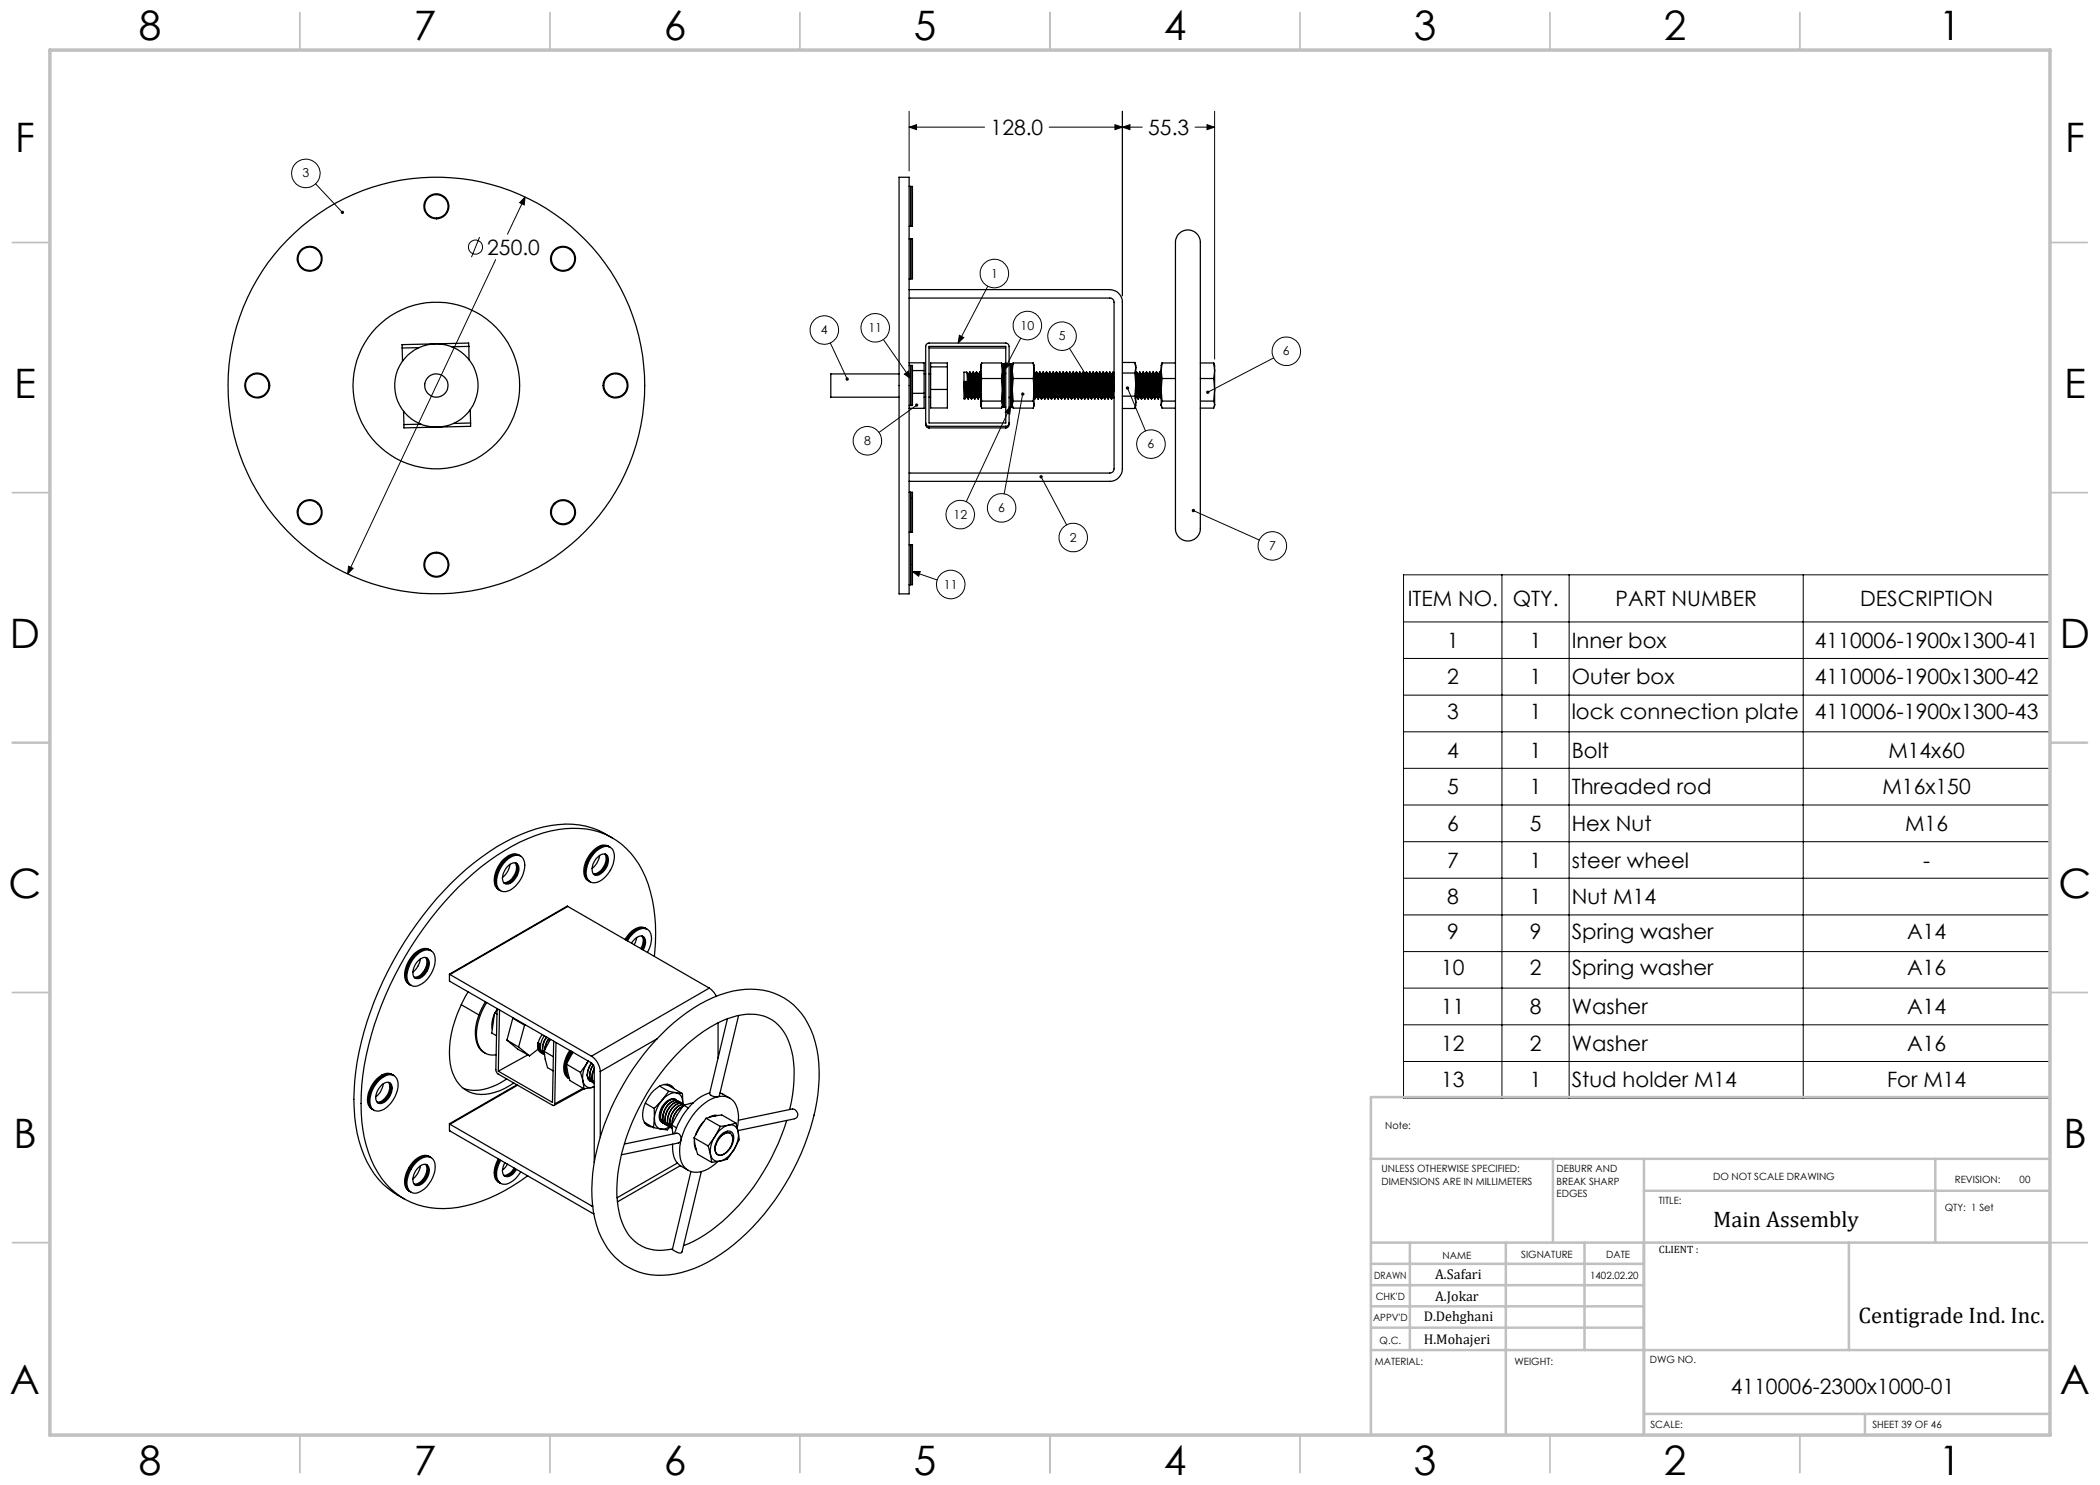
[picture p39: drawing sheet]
<svg xmlns="http://www.w3.org/2000/svg" width="420mm" height="297mm" viewBox="0 0 420 297" stroke-linecap="round" stroke-linejoin="round" font-family="sans-serif">
<defs><g id="words">
<g font-size="8.1">
<text x="27.8" y="8">8</text>
<text x="82.8" y="8">7</text>
<text x="132.8" y="8">6</text>
<text x="182.8" y="8">5</text>
<text x="232.8" y="8">4</text>
<text x="282.8" y="8">3</text>
<text x="332.8" y="8">2</text>
<text x="387.8" y="8">1</text>
<text x="3" y="30.4">F</text>
<text x="413" y="30.4">F</text>
<text x="2.8" y="79.6">E</text>
<text x="412.8" y="79.6">E</text>
<text x="2" y="129.6">D</text>
<text x="412" y="129.6">D</text>
<text x="1.7" y="179.6">C</text>
<text x="411.7" y="179.6">C</text>
<text x="2.7" y="229.6">B</text>
<text x="412.7" y="229.6">B</text>
<text x="2" y="278.9">A</text>
<text x="412" y="278.9">A</text>
<text x="27.8" y="295">8</text>
<text x="82.8" y="295">7</text>
<text x="132.8" y="295">6</text>
<text x="182.8" y="295">5</text>
<text x="232.8" y="295">4</text>
<text x="282.8" y="295">3</text>
<text x="332.8" y="295">2</text>
<text x="387.8" y="295">1</text>
</g>
<g font-size="4.5">
<text x="342.6" y="245.3">Main Assembly</text>
<text x="371.7" y="264.6">Centigrade Ind. Inc.</text>
</g>
<g font-size="4.2">
<text x="198.1" y="27">128.0</text>
<text x="229.6" y="27">55.3</text>
<text x="97.4" y="51">250.0</text>
<text x="281.5" y="121.2">ITEM NO.</text>
<text x="302.5" y="121.2">QTY.</text>
<text x="323.1" y="121.2">PART NUMBER</text>
<text x="372" y="121.2">DESCRIPTION</text>
<text x="289.4" y="129.6">1</text>
<text x="306" y="129.6">1</text>
<text x="314.3" y="129.6">Inner box</text>
<text x="363" y="129.6">4110006-1900x1300-41</text>
<text x="289.4" y="136.9">2</text>
<text x="306" y="136.9">1</text>
<text x="314.3" y="136.9">Outer box</text>
<text x="363" y="136.9">4110006-1900x1300-42</text>
<text x="289.4" y="143.8">3</text>
<text x="306" y="143.8">1</text>
<text x="314.3" y="143.8">lock connection plate</text>
<text x="363" y="143.8">4110006-1900x1300-43</text>
<text x="289.4" y="151.5">4</text>
<text x="306" y="151.5">1</text>
<text x="314.3" y="151.5">Bolt</text>
<text x="377.7" y="151.5">M14x60</text>
<text x="289.4" y="158.9">5</text>
<text x="306" y="158.9">1</text>
<text x="314.3" y="158.9">Threaded rod</text>
<text x="376.5" y="158.9">M16x150</text>
<text x="289.4" y="166.2">6</text>
<text x="306" y="166.2">5</text>
<text x="314.3" y="166.2">Hex Nut</text>
<text x="381" y="166.2">M16</text>
<text x="289.4" y="173.5">7</text>
<text x="306" y="173.5">1</text>
<text x="314.3" y="173.5">steer wheel</text>
<text x="384.6" y="173.5">-</text>
<text x="289.4" y="180.8">8</text>
<text x="306" y="180.8">1</text>
<text x="314.3" y="180.8">Nut M14</text>
<text x="289.4" y="187.8">9</text>
<text x="306" y="187.8">9</text>
<text x="314.3" y="187.8">Spring washer</text>
<text x="381.4" y="187.8">A14</text>
<text x="288.2" y="195.1">10</text>
<text x="306" y="195.1">2</text>
<text x="314.3" y="195.1">Spring washer</text>
<text x="381.4" y="195.1">A16</text>
<text x="288.2" y="202.8">11</text>
<text x="306" y="202.8">8</text>
<text x="314.3" y="202.8">Washer</text>
<text x="381.4" y="202.8">A14</text>
<text x="288.2" y="210.2">12</text>
<text x="306" y="210.2">2</text>
<text x="314.3" y="210.2">Washer</text>
<text x="381.4" y="210.2">A16</text>
<text x="288.2" y="217.5">13</text>
<text x="306" y="217.5">1</text>
<text x="314.3" y="217.5">Stud holder M14</text>
<text x="377.4" y="217.5">For M14</text>
<text x="346.2" y="278.8">4110006-2300x1000-01</text>
</g>
<g font-size="2.8">
<text x="287" y="255.9">A.Safari</text>
<text x="287" y="260.1">A.Jokar</text>
<text x="284.7" y="264.2">D.Dehghani</text>
<text x="284.7" y="268.7">H.Mohajeri</text>
</g>
<g font-size="2.5">
<text x="60.5" y="35.5">3</text>
<text x="198.2" y="55.5">1</text>
<text x="204.1" y="65.9">10</text>
<text x="164.2" y="66.8">4</text>
<text x="173.7" y="66.4">11</text>
<text x="211.7" y="68">5</text>
<text x="256.6" y="71.1">6</text>
<text x="172.8" y="89">8</text>
<text x="229.5" y="89.6">6</text>
<text x="190.7" y="103.7">12</text>
<text x="199.7" y="102.4">6</text>
<text x="214" y="108.3">2</text>
<text x="253.8" y="110">7</text>
<text x="188.8" y="117.7">11</text>
</g>
<text font-size="2.1" x="331.8" y="250.7">CLIENT :</text>
<g font-size="2">
<text x="277" y="225.8">Note:</text>
<text x="276.3" y="234.5">UNLESS OTHERWISE SPECIFIED:</text>
<text x="276.3" y="237">DIMENSIONS ARE IN MILLIMETERS</text>
<text x="311.3" y="234.5">DEBURR AND</text>
<text x="311.3" y="237">BREAK SHARP</text>
<text x="311.3" y="239.5">EDGES</text>
<text x="342.6" y="236">DO NOT SCALE DRAWING</text>
<text x="391" y="236.6">REVISION:</text>
<text x="403.9" y="236.6">00</text>
<text x="331.8" y="240.8">TITLE:</text>
<text x="389" y="242.2">QTY: 1 Set</text>
<text x="288.5" y="251.7">NAME</text>
<text x="304.2" y="251.7">SIGNATURE</text>
<text x="321.2" y="251.7">DATE</text>
<text x="274.8" y="255.9">DRAWN</text>
<text x="318" y="255.9">1402.02.20</text>
<text x="275.1" y="260.1">CHK'D</text>
<text x="274.6" y="264.2">APPV'D</text>
<text x="275.9" y="268.7">Q.C.</text>
<text x="275" y="273">MATERIAL:</text>
<text x="302.9" y="273">WEIGHT:</text>
<text x="330" y="272.5">DWG NO.</text>
<text x="330.1" y="285.6">SCALE:</text>
<text x="374.5" y="285.6">SHEET 39 OF 46</text>
</g>
</g></defs>
<g fill="none" stroke="#000" stroke-width=".2">
<path d="M63.1 36.8l5.4 5.7M105 39.4l-.2 1.6-.9-.5zM105 39.4l-3.5 7.4M181.8 25.4l1.5-.5v1zM181.8 22.3v11.9M181.8 25.4h15.1M209.8 25.4h18.7M223 24.9l1.5 .5-1.5 .5zM224.5 25.4l1.5-.5v1zM224.5 22.3v36.9M239 25.4h3.9M241.4 24.9l1.5 .5-1.5 .5z"/>
<path d="M242.9 22.3v49.5M95.9 47.4l-1.6 4M99.1 51.9l-29.6 62.9M197.6 57.3l-6 11.3M166.1 68.6l3.3 7.2M176.7 67.9l5.4 7.8M180.9 74.8l.8-.6 .4 1.5zM191.9 67.1l.9 .4-1.2 1.1zM201 72.5l.9 .5-1.1 1zM204.2 67.6l-3.4 6.4M204.5 78.8l-3.7 20M213.9 69.7l3.2 5.1"/>
<path d="M225.5 77.6l3.6 8.6M254.7 71.6l-13.2 6.9M183.3 81l-7.5 5.5M202.1 81.2l-.1 1.6-1-.4zM202.1 81.2l-8.8 19.1M208.2 95.4l5.1 9.6M69.7 113.2l.9 .5-1.1 1.1zM182.5 114.3h1.5l-.3 .9zM182.5 114.3l4.9 1.7M238.7 102.1l13.2 5.9M280.7 115h129.3v104.6h-129.3zM300.4 115v104.6"/>
<path d="M313.8 115v104.6M360.6 115v104.6M280.7 124.4h129.3M280.7 131.7h129.3M280.7 139h129.3M280.7 146.4h129.3M280.7 153.7h129.3M280.7 161h129.3M280.7 168.3h129.3M280.7 175.6h129.3M280.7 183h129.3M280.7 190.3h129.3"/>
<path d="M280.7 197.6h129.3M280.7 205h129.3M280.7 212.3h129.3"/>
<circle cx="61.2" cy="34.7" r="2.85"/>
<circle cx="95.1" cy="49.4" r="1.41"/>
<circle cx="198.9" cy="54.7" r="2.86"/>
<circle cx="164.9" cy="66" r="2.85"/>
<circle cx="175.1" cy="65.6" r="2.85"/>
<circle cx="205.5" cy="65.1" r="2.86"/>
<circle cx="212.4" cy="67.2" r="2.86"/>
<circle cx="257.3" cy="70.2" r="2.85"/>
<circle cx="173.5" cy="88.1" r="2.85"/>
<circle cx="230.2" cy="88.8" r="2.86"/>
<circle cx="190.2" cy="116.9" r="2.86"/>
<circle cx="192.1" cy="102.9" r="2.85"/>
<circle cx="200.3" cy="101.6" r="2.84"/>
<circle cx="214.6" cy="107.5" r="2.85"/>
<circle cx="254.5" cy="109.2" r="2.85"/>
</g>
<g fill="none" stroke="#c0c0c0" stroke-width=".35">
<path d="M60 2.5v7.5M110 2.5v7.5M160 2.5v7.5M210 2.5v7.5M260 2.5v7.5M310 2.5v7.5M360 2.5v7.5M2.5 48.5h7.5M410 48.5h7.5M2.5 98.5h7.5M410 98.5h7.5M2.5 148.5h7.5"/>
<path d="M410 148.5h7.5M2.5 198.5h7.5M410 198.5h7.5M2.5 248.5h7.5M410 248.5h7.5M60 287v7.5M110 287v7.5M160 287v7.5M210 287v7.5M260 287v7.5M310 287v7.5M360 287v7.5"/>
</g>
<g fill="none" stroke="#c0c0c0" stroke-width=".5">
<path d="M410 219.4h-135.8v67.4M274.2 231.8h135.8M310.6 231.8v16.7M328.8 231.8v55.2M328.8 238.2h81.2M387.1 231.8v16.7M274.2 248.5h135.8M274.2 257h54.6M274.2 252.8h54.6M282 248.5v21.5M301.2 248.5v38.3M316.9 248.5v21.5"/>
<path d="M369.8 248.5v21.5M274.2 265.5h54.6M274.2 261.3h54.6M274.2 270h135.8M328.8 282.8h81.2M373 282.8v4.2"/>
</g>
<path d="M10 10h400v277h-400z" fill="none" stroke="#c0c0c0" stroke-width=".7"/>
<g fill="#000">
<path d="M181.8 25.4l1.5-.5v1zM223 24.9l1.5 .5-1.5 .5zM224.5 25.4l1.5-.5v1zM241.4 24.9l1.5 .5-1.5 .5zM69.7 113.2l-.2 1.6 1.1-1.1zM105 39.4l-1.1 1.1 .9 .5z"/>
<path d="M169.3 75.5a.34 .34 0 0 0-.2 .5 .34 .34 0 0 0 .5 .1l-.2-.3 .2 .3 .1-.1a.34 .34 0 0 0 0-.4 .34 .34 0 0 0-.4-.1zM207.9 95.2a.34 .34 0 0 0 .2 .5 .34 .34 0 0 0 .4-.3 .34 .34 0 0 0-.4-.3l.1 .3-.1-.3zM238.5 101.8l-.1 .2 .3 .1-.3-.1a.33 .33 0 0 0 .3 .4 .33 .33 0 0 0 .3-.4 .33 .33 0 0 0-.5-.2zM241.3 78.2v.4l.2-.1-.2 .1a.34 .34 0 0 0 .4 .1 .34 .34 0 0 0 .1-.5 .34 .34 0 0 0-.5 0zM183.1 80.8a.33 .33 0 0 0 0 .4 .33 .33 0 0 0 .4 .1 .33 .33 0 0 0 .1-.5l-.3 .2 .3-.2-.3-.1zM191.9 67.1l.9 .4-1.2 1.1zM204.4 78.5a.33 .33 0 0 0-.1 .5 .33 .33 0 0 0 .5 0 .33 .33 0 0 0-.2-.5l-.1 .3 .1-.3zM202.1 81.2l-.1 1.6-1-.4zM216.9 74.5a.33 .33 0 0 0-.1 .5 .33 .33 0 0 0 .4 .1l-.1-.3 .2 .2a.33 .33 0 0 0 0-.4 .33 .33 0 0 0-.4-.1zM180.9 74.8l.8-.6 .4 1.5zM201 72.5l.9 .5-1.1 1zM225.3 77.3a.34 .34 0 0 0-.1 .6 .34 .34 0 0 0 .6-.2 .34 .34 0 0 0-.4-.4l.1 .3-.1-.3zM182.5 114.3h1.5l-.3 .9zM68.3 42.2a.34 .34 0 0 0-.1 .5 .34 .34 0 0 0 .5 0l-.2-.2 .3 .1a.34 .34 0 0 0-.1-.4 .34 .34 0 0 0-.4 0z"/>
</g>
<g fill="none" stroke="#000" stroke-width=".25">
<path d="M179.8 35.5h2v83.3h-2zM181.8 37.3h.7v8h-.7M182.1 37.3v8M181.8 47.8h.7v8h-.7M181.8 57.9h40.2a2.53 2.53 0 0 1 2.5 2.5v33.4a2.53 2.53 0 0 1-2.5 2.5h-40.2M181.8 59.6h40.2a.84 .84 0 0 1 .8 .8v33.4a.84 .84 0 0 1-.8 .8h-40.2M182.1 47.8v8zM235.9 46.6a2.57 2.57 0 0 1 3-.2 2.57 2.57 0 0 1 1.2 2.8v55.3a4 4 0 0 1-.8 3.1 2.57 2.57 0 0 1-3.1 .2 2.57 2.57 0 0 1-1.1-2.9v-55.2a4.1 4.1 0 0 1 .8-3.1zM80.4 69.6l.1 2.6M83.8 69.5l-3.4 .1M93.8 69.3l-.1-.7-13.3 .3v.7M93.8 69.3v2.7"/>
<path d="M93.8 69.3l-3.5 .1M179.8 74.8h-13.6v4.6h13.6M181.8 73.1h.7v8h-.7M181.8 72.6h3v9.1h-3M182.1 73.1v8zM182.5 74.1h2.3M182.5 78.7h2.3M184.8 74.8h.3M184.8 79.4h.3M185.8 74.8h.3M185.8 79.4h.3M185.8 69.3h15.4v15.3h-15.4z"/>
<path d="M185.8 69.6h15.4M186.1 72.6h3.4v9h-3.4zM186.1 73.4h3.4M186.1 77.9h3.4M192.8 76.3v3.5h.2M192.8 76.3l.2 3.5M192.8 76.3h.6M192.8 76.3l.2 .1M193 76.4l.2 3M193 76.4h.2M193.2 76.4l.2 3M193.2 79.4l-.2 .4"/>
<path d="M193.2 79.4h.2M193.4 74.4l.2 .4M193.4 74.4h-.6v1.9M193.4 74.5l.3 5.3M193.4 79.4l.2 .4M193.4 76.3l.1 2.6 .2 .9M193.4 76.3l-.2 .1M193.6 74.8h.1M193.6 74.8l.3 4.6M193.7 74.8l.3 4.6M193.9 79.4l-.2 .4M193.9 79.4h.2"/>
<path d="M193.9 74.4l-.2 .4M193.9 74.4l.4 5.4M193.9 74.4h.1M194 79.4l.2 .4M194.2 74.8h.2M194.3 79.8h.1M194.4 74.8l.3 4.6M194.6 79.4l-.3 .4M194.6 79.4l-.3-4.4-.3-.6 .3 5.4M194.6 79.4h.1M194.6 74.4l-.2 .4M194.6 74.4l.3 5.4"/>
<path d="M194.6 74.4h.1M194.7 79.4l.2 .4M194.9 74.8h.2M194.9 79.8h.1M195.1 74.8l.3 4.6M195.2 79.4l-.2 .4M195.2 79.4l-.3-4.4-.2-.6 .3 5.4M195.2 79.4h.2M195.3 74.4l-.2 .4M195.3 74.4l.3 5.4M195.3 74.4h.1M195.3 74.4l.2 .4"/>
<path d="M195.3 74.5l.4 5.3M195.4 79.4l.2 .4M195.5 74.8h.2M195.5 74.8l.4 4.6M195.6 79.8h.1M195.7 74.8l.3 4.6M195.9 79.4l-.2 .4M195.9 79.4h.1M195.9 74.4l-.2 .4M195.9 74.4l.2 3.9M195.9 74.4h.1M196 74.4l.1 .2"/>
<path d="M196 74.5l.1 1.8M196 79.4l.2 .3M196.1 74.2v3.8M196.1 78v2.9M196.1 78l.2 2.2M196.1 74.2l.2 1.5M196.2 72.9l-.1 1.3M196.3 75.7l-.2 2.3M196.3 75.7h4M196.3 72.6l-.2 1.6M196.3 72.6h4M196.3 72.6v.3"/>
<path d="M200.3 72.6l.2 .5M200.3 75.7l.2 2.3-.2 2.2M200.3 72.6l.2 1.6-.2 1.5M200.6 79.4l-.2 .3M200.8 72.8v8.6zM200.8 74.6l.1 .2M201.2 72.8h-.7v8.6M201.2 74.6l-.2 .2M201.8 72.8h.7v8.6h-.7M201.9 79.4l-.1 .1M202.1 72.8v8.6zM202.1 74.6l.1 .2"/>
<path d="M202.5 74.6l-.1 .2M202.6 72.6l-.1 .5M202.6 75.7h4.1M202.6 72.6h4.1M202.6 72.6l-.1 1.6 .1 1.5M202.6 75.7l-.1 2.3 .1 2.2M206.7 72.6l.1 1.6M206.7 75.7l.1 2.3M206.8 79.6l.1 .2M206.8 74.2v3.8M206.8 78v2.9M206.8 78.3l.1 1.5h.1"/>
<path d="M206.8 76.3l.2 3.5M206.8 74.6l.1 .2M206.8 74.2l-.1 1.5M206.8 78l-.1 2.2M206.9 74.8h.1M206.9 74.8l.3 4.6M207 74.8l.4 4.6M207.2 79.4l-.2 .4M207.2 79.4h.2M207.3 74.4l-.3 .4M207.3 74.4l.3 5.4M207.3 74.4h.1"/>
<path d="M207.4 79.4l.2 .4M207.4 74.4l.2 .4M207.4 74.5l.3 5.3M207.5 74.8h.2M207.6 74.8l.3 4.6M207.6 79.8h.1M207.7 74.8l.3 4.6M207.9 79.4l-.2 .4M207.9 79.4h.1M207.9 74.4l-.2 .4M207.9 74.4l.3 5.4M207.9 74.4h.1"/>
<path d="M208 79.4l.2 .4M208.2 74.8l-.2-.4 .4 5.4M208.2 74.8h.2M208.2 74.8l.4 4.6M208.2 79.8h.2M208.4 74.8l.3 4.6M208.6 79.4l-.2 .4M208.6 79.4h.1M208.6 74.4l-.2 .4M208.6 74.4l.3 5.4M208.6 74.4h.1M208.7 74.4l.2 .4"/>
<path d="M208.7 74.5l.3 5.3M208.7 79.4l.2 .4M208.9 74.8h.2M208.9 74.8l.3 4.6M208.9 79.8h.1M209.1 74.8l.3 4.6M209.2 79.4l-.2 .4M209.2 79.4h.2M209.3 74.4l-.2 .4M209.3 74.4l.3 5.4M209.3 74.4h.1M209.3 74.4l.2 .4"/>
<path d="M209.3 74.5l.4 5.3M209.4 79.4l.2 .4M209.5 74.8l.3 4.5 .2 .1M209.5 74.8h.2M209.6 79.8h.1M209.7 74.8l.3 4.6M209.9 74.4l-.2 .4M209.9 79.4l-.2 .4M210 74.4l.2 .4M210 74.4l.3 5.4M210 74.5l.3 5.3M210 79.4l.3 .4"/>
<path d="M210.2 74.8h.2v.2l.3 4.4M210.2 74.8l.3 4.6M210.3 79.8h.1M210.5 79.4h.2M210.6 74.4l-.2 .4M210.6 79.4l-.2 .4M210.7 74.4l.2 .4M210.7 74.4l.2 5.4M210.7 74.5l.2 5.3M210.7 79.4l.2 .4M210.9 74.8l.3 4.5 .2 .1M210.9 74.8h.2"/>
<path d="M211.1 74.8l.3 4.6M211.2 74.4l-.2 .4M211.2 79.4l-.2 .4M211.2 74.4l.4 5.4M211.2 74.4h.1M211.3 74.4l.3 .4M211.3 74.5l.4 5.3M211.4 79.4l.2 .4M211.6 74.8h.1M211.6 74.8l.3 4.6M211.6 79.8h.1M211.7 74.8l.4 4.6"/>
<path d="M211.9 79.4l-.2 .4M211.9 79.4h.2M211.9 74.4l-.2 .4M211.9 74.4l.4 5.4M211.9 74.4h.1M212 74.4l.2 .4M212 74.5l.3 5.3M212.1 79.4l.2 .4M212.2 74.8h.2M212.2 74.8l.3 4.6M212.3 79.8h.1M212.4 74.8l.3 4.6"/>
<path d="M212.5 79.4l-.2 .4M212.5 79.4h.2M212.6 74.4l-.2 .4M212.6 74.4l.3 5.4M212.6 74.4h.1M212.7 74.4l.2 .4M212.7 74.5l.3 5.3M212.7 79.4l.2 .4M212.9 74.8h.1M212.9 74.8l.3 4.6M212.9 79.8h.1M213 74.8l.3 4 .3 1"/>
<path d="M213.2 79.4l-.2 .4M213.2 79.4h.2M213.3 74.4l-.3 .4M213.3 74.4l.2 4.5 .1 .9h.1M213.3 74.4h.1M213.6 74.8l-.2-.4 .3 5.4M213.6 74.8h.1M213.6 74.8l.3 4.6M213.7 74.8l.3 4.6M213.9 79.4l-.2 .4M213.9 79.4h.1M213.9 74.4l-.2 .4"/>
<path d="M213.9 74.4l.3 5.4M213.9 74.4h.1M214 79.4l.2 .4M214.2 74.8h.2M214.2 79.8h.1M214.4 74.8l.3 4.6M214.6 79.4l-.3 .4M214.6 79.4l-.3-4.4-.3-.6 .3 5.4M214.6 79.4h.1M214.6 74.4l-.2 .4M214.6 74.4l.3 5.4M214.6 74.4h.1"/>
<path d="M214.7 79.4l.2 .4M214.9 74.8l-.2-.4 .3 5.4M214.9 74.8h.2M214.9 74.8l.3 4.6M214.9 79.8h.1M215.1 74.8l.3 4.6M215.2 79.4l-.2 .4M215.2 79.4h.2M215.3 74.4l-.2 .4M215.3 74.4l.3 5.4M215.3 74.4h.1M215.3 74.4l.2 .4"/>
<path d="M215.3 74.5l.4 5.3M215.4 79.4l.2 .4M215.5 74.8h.2M215.5 74.8l.4 4.6M215.6 79.8h.1M215.7 74.8l.3 4.6M215.9 79.4l-.2 .4M215.9 79.4h.1M215.9 74.4l-.2 .4M215.9 74.4l.4 5.4M215.9 74.4h.1M216 74.4l.2 .4"/>
<path d="M216 74.5l.4 5.3M216 79.4l.3 .4M216.2 74.8h.2M216.2 74.8l.3 4.6M216.3 79.8h.1M216.4 74.8l.3 4.6M216.5 79.4h.2M216.6 74.4l-.2 .4M216.6 79.4l-.2 .4M216.7 74.4l.2 .4M216.7 74.4l.2 5.4M216.7 74.5l.2 5.3"/>
<path d="M216.7 79.4l.2 .4M216.9 74.8l.3 4.5 .2 .1M216.9 74.8h.2M217.1 74.8l.3 4.6M217.2 74.4l-.2 .4M217.2 79.4l-.2 .4M217.3 74.4l.3 .4M217.3 74.4l.3 5.4M217.3 74.5l.3 5.3M217.4 79.4l.2 .4M217.6 74.8h.1M217.6 74.8l.3 4.6"/>
<path d="M217.9 79.4l-.2 .4M217.9 79.4h.2M217.9 74.4l-.2 .4 .4 4.6M217.9 74.4l.4 5.4M217.9 74.4h.1M218 74.4l.2 .4M218 74.5l.3 5.3M218.1 79.4l.2 .4M218.2 74.8h.2M218.2 74.8l.3 4.6M218.3 79.8h.1M218.4 74.8l.3 4.6"/>
<path d="M218.5 79.4l-.2 .4M218.5 79.4h.2M218.6 74.4l-.2 .4M218.6 74.4l.3 5.4M218.6 74.4h.1M218.7 74.4l.2 .4M218.7 74.5l.3 5.3M218.7 79.4l.2 .4M218.9 74.8h.1M218.9 74.8l.3 4.6M218.9 79.8h.1M219 74.8l.4 4.6"/>
<path d="M219.2 79.4l-.2 .4M219.2 79.4h.2M219.3 74.4l-.3 .4M219.3 74.4l.2 4.5 .2 .9M219.3 74.4h.1M219.4 74.4l.2 .4M219.4 74.5l.3 5.3M219.4 79.4l.2 .4M219.6 74.8h.1M219.6 74.8l.3 4.6M219.7 74.8l.3 4.6M219.9 79.4l-.2 .4"/>
<path d="M219.9 79.4h.2M219.9 74.4l-.2 .4M219.9 74.4l.4 5.4M219.9 74.4h.1M220 79.4l.2 .4M220.2 74.8h.2M220.3 79.8h.1M220.4 74.8l.3 4.6M220.6 79.4l-.3 .4M220.6 79.4l-.3-4.4-.3-.6 .3 5.4M220.6 79.4h.1M220.6 74.4l-.2 .4"/>
<path d="M220.6 74.4l.3 5.4M220.6 74.4h.1M220.7 79.4l.2 .4M220.9 74.8h.2M220.9 79.8h.1M221.1 74.8l.3 4.6M221.2 79.4l-.2 .4M221.2 79.4l-.3-4.4-.2-.6 .3 5.4M221.2 79.4h.2M221.3 74.4l-.2 .4M221.3 74.4l.3 5.4M221.3 74.4h.1"/>
<path d="M221.3 74.4l.2 .4M221.3 74.5l.4 5.3M221.4 79.4l.2 .4M221.5 74.8h.2M221.5 74.8l.4 4.6M221.6 79.8h.1M221.7 74.8l.3 4.6M221.9 79.4l-.2 .4M221.9 79.4h.1M221.9 74.4l-.2 .4M221.9 74.4l.3 5.4M221.9 74.4h.1"/>
<path d="M222 74.4l.2 .4M222 74.5l.4 5.3M222 79.4l.2 .4M222.2 74.8h.2M222.2 74.8l.4 4.6M222.2 79.8h.2M222.4 74.8l.3 4.6M222.6 79.4l-.2 .4M222.6 79.4h.1M222.6 74.4l-.2 .4M222.6 74.4l.2 3.9M222.6 74.4h.1"/>
<path d="M222.7 74.4l.1 .2M222.7 74.5l.1 1.8M222.7 79.4l.1 .2M224.5 74.6h2.5M224.5 79.2h2.5M224.5 72.5h2.5l.2 1.1M227 79.2l.2 1.3M227 74.6l.2 2.3M227 72.6l.2 1M227.2 76.9v3.6M227.2 73.6v3.3M227.2 75.6l.2 3.8"/>
<path d="M227.2 78.9v.5M227.2 76.9l-.2 2.3M227.2 73.6l-.2 1M227.2 79.4l-.2 .3M227.2 79.4h.2M227.3 74.4l-.3 .4M227.3 74.4l.3 5.4M227.3 74.4h.1M227.4 79.4l.2 .4M227.4 74.4l.2 .4M227.4 74.5l.3 5.3M227.6 79.8h.1"/>
<path d="M227.7 74.8h-.2l.4 4.6M227.7 74.8l.3 4.6M227.9 79.4l-.2 .4M227.9 79.4h.1M227.9 74.4l-.2 .4M227.9 74.4l.3 5.4M227.9 74.4h.1M228 74.4l.2 .4M228 74.5l.4 5.3M228 79.4l.2 .4M228.2 74.8h.2M228.2 74.8l.4 4.6"/>
<path d="M228.2 79.8h.2M228.4 74.8l.3 4.6M228.6 79.4l-.2 .4M228.6 79.4h.1M228.6 74.4l-.2 .4M228.6 74.4l.3 5.4M228.6 74.4h.1M228.7 74.4l.2 .4M228.7 74.5l.3 5.3M228.7 79.4l.2 .4M228.9 74.8l.2 4 .1 .6h.2M228.9 74.8h.2"/>
<path d="M228.9 79.8h.1M229.1 74.8l.3 4.6M229.2 79.4l-.2 .4M229.3 74.4l-.2 .4M229.3 74.4l.3 5.4M229.3 74.4h.1M229.3 74.4l.3 .4M229.3 74.5l.3 5.3M229.4 79.4l.2 .4M229.6 74.8l.2 4.5 .2 .1M229.6 74.8h.1l.1 .2 .2 4.4M229.9 74.4l-.2 .4"/>
<path d="M229.9 79.4l-.2 .4M230 74.4l.2 .4M230 74.4l.3 5.4M230 74.5l.3 5.3M230 79.4l.3 .4M230.2 74.8l.3 4.5 .2 .1M230.2 74.8h.2v.2l.3 4.4M230.3 79.8h.1M230.6 74.4l-.2 .4M230.6 79.4l-.2 .4M230.6 74.4l.3 5.4M230.6 74.4h.1"/>
<path d="M230.7 74.4l.2 .4M230.7 74.5l.2 5.3M230.7 79.4l.2 .4M230.9 74.8h.1M230.9 74.8l.3 4.6M231 74.8l.4 4.6M231.2 79.4l-.2 .4M231.2 79.4h.2M231.2 74.4l-.2 .4M231.2 74.4l.4 5.4M231.2 74.4h.2M231.4 74.4l.2 .4"/>
<path d="M231.4 74.5l.3 5.3M231.4 79.4l.2 .4M231.6 74.8h.1M231.6 74.8l.3 4.6M231.6 79.8h.1M231.7 74.8l.4 4.6M231.9 79.4l-.2 .4M231.9 79.4h.2M231.9 74.4l-.2 .4M231.9 74.4l.3 5.3M231.9 74.4h.1M232 74.4l.2 .5"/>
<path d="M232 74.5l.2 4.3M232.1 79.4l.2 .4M232.2 78v2.9M232.2 74.2v3.8M232.2 78l.2 2.2M232.2 74.2l.2 1.5M232.3 72.9l-.1 1.3M232.4 75.7h2.7M232.4 72.6h2.7M232.4 75.7l-.2 2.3M232.4 72.6l-.2 1.6M232.4 72.6l-.1 .3"/>
<path d="M240.1 75.7h2.6M240.1 72.6h2.6M242.7 75.7l.2 2.3M242.7 72.6l.2 1.6M242.7 72.6l.1 .3M242.9 72.9v1.3M242.9 78v2.9M242.9 74.2v3.8M242.9 78l-.2 2.2M242.9 74.2l-.2 1.5M80.7 82.3l.1 2.6M84.2 84.8l-3.4 .1"/>
<path d="M94.1 81.9v2.7M94.1 84.6v.7l-13.3 .3v-.7M94.1 84.6l-3.4 .1M181.8 98.5h.7v7.9h-.7M182.1 99.6v6.8zM182.1 98.5v1.1zM185.1 84.6a.66 .66 0 0 0 .7 .7M185.8 85.6a.66 .66 0 0 1-.7-.7v-15.6a.73 .73 0 0 1 .7-.7h15.4a.73 .73 0 0 1 .6 .7v15.6a.66 .66 0 0 1-.6 .7M185.8 85.3v.3M185.8 85.3h15.4M185.8 85.6h15.4M196.1 80.9l.1 .4"/>
<path d="M196.1 80.9l.2 .7h4l.2-.5M196.3 80.2h4M196.3 80.2l-.2 .7M200.3 80.2l.2 .7M200.5 81.4h.1M200.5 81.4h.7M200.8 81.4h.1M201.2 85.3v.3M201.8 84.6a.66 .66 0 0 1-.6 .7M202.1 81.4h.1M202.6 80.2h4.1M202.6 80.2l-.1 .7"/>
<path d="M206.7 80.2l.1 .7M206.8 80.9v.4M206.8 80.9l-.1 .7h-4.1l-.1-.5M224.5 81.7h2.5M227.2 80.5l-.2 1.2M232.2 80.9l.1 .4M232.2 80.9l.2 .7h2.7M232.4 80.2h2.7M232.4 80.2l-.2 .7M240.1 80.2h2.6M242.7 80.2l.2 .7M242.9 80.9v.4"/>
<path d="M242.9 80.9l-.2 .7h-2.6M181.8 108.9h.7v8h-.7M182.1 112.9v4zM182.1 108.9v4zM99.9 178l.2 .1M100.9 172a2.67 2.67 0 0 1 3-.9 2.94 2.94 0 0 0-3.4 1.4 5.3 5.3 0 0 0-1.3 4.7l.7 .8a2.44 2.44 0 0 1-.7-3l.5-1.3zM101.2 172.2a2.58 2.58 0 0 1 3.1-.9 3.7 3.7 0 0 1 0 4.2 4.5 4.5 0 0 1-3.6 2.8 1.92 1.92 0 0 1-1.4-2.5l.7-2zM101.4 173.4a1.36 1.36 0 0 1 2.2-.4 3.1 3.1 0 0 1-2.2 3.8 1.11 1.11 0 0 1-.9-1.6l.4-.9zM102 172.9l-.4 1.3-1.1 1.3M103 172.6a3 3 0 0 1-1.7 3.9h-.5M103.2 172.6a2.76 2.76 0 0 1-.9 3.6 1.48 1.48 0 0 1-1.4 .4 2.61 2.61 0 0 0 2.5-2 1.75 1.75 0 0 0-.2-2zM104.1 171.2a2.1 2.1 0 0 0-2.9 .3 5.7 5.7 0 0 0-2.2 5.6l.5 .7 .4 .2"/>
<path d="M117.8 176.2l.2 .2M118.6 170.5a5.8 5.8 0 0 0-1.5 4.7l.7 1a2.56 2.56 0 0 1-.7-2.7 5.4 5.4 0 0 1 3.9-4.4l.8 .2a2.45 2.45 0 0 0-2.7 .8zM119.2 171.8l.3-.4a1.19 1.19 0 0 1 2.1 0 3.3 3.3 0 0 1-2.1 3.6 1.03 1.03 0 0 1-1.1-1.3 3.4 3.4 0 0 1 .8-1.9zM119.3 170.2a2.25 2.25 0 0 1 3.1-.5 4.1 4.1 0 0 1-.3 4.4 4 4 0 0 1-3.7 2.4 1.88 1.88 0 0 1-1.2-2.2l.1-.6a6.4 6.4 0 0 1 2-3.5zM119.9 171.1l-.1 .6-.5 1-.9 1M121 170.8a2.95 2.95 0 0 1-2.3 4M121.1 170.8a2.47 2.47 0 0 1-.4 3.1 1.85 1.85 0 0 1-1.9 1 2.01 2.01 0 0 0 2.2-1.4l.2-.5a1.9 1.9 0 0 0-.1-2.2zM122.1 169.5a2.28 2.28 0 0 0-3.2 .4 5.3 5.3 0 0 0-1.9 5.6l.2 .4 .6 .3M122.5 167.6a16.4 16.4 0 0 0-13.7-2.2 39.9 39.9 0 0 0-18.6 11.2 68.5 68.5 0 0 0-19 37.6 31.9 31.9 0 0 0 2.2 18.2 15.8 15.8 0 0 0 7.4 7.4M82 197l.2 .1M83 191.3a2.94 2.94 0 0 1 3.2-1.2 2.45 2.45 0 0 1 .8 2.8 5.4 5.4 0 0 1-4 4.4 2.04 2.04 0 0 1-1.5-3l.7-1.9zM83.7 192.1a1.19 1.19 0 0 1 2.1 0 3.3 3.3 0 0 1-2.1 3.6 1.03 1.03 0 0 1-1.1-1.4l.4-1.4z"/>
<path d="M84.1 191.8l-.5 1.4-1 1.2M85.1 191.5a3 3 0 0 1-2.2 4l-.1-.1M85.2 194.1l-.4 .5a1.85 1.85 0 0 1-1.9 .9M85.3 191.5a2.13 2.13 0 0 1-.1 2.6 2.31 2.31 0 0 0 .1-2.6zM85.8 189.9a2.43 2.43 0 0 0-2.8 .7 5.5 5.5 0 0 0-1.8 5.6l.8 .8M85.8 189.9l.2 .1M86 190a2.69 2.69 0 0 0-3.2 1.2 5.3 5.3 0 0 0-1.4 5.1l.6 .7M86 190l.2 .1M86 190a2.62 2.62 0 0 0-3.2 1.2 5.2 5.2 0 0 0-1.4 5.1l.6 .7M89.9 194.8v1.4l28.4 16.4M89.9 194.8l.1 .1M90 194.9l28.3 16.3"/>
<path d="M93.6 198.4a22.5 22.5 0 0 0-3.6 14.3 6.6 6.6 0 0 0 6.2 6.2 11.6 11.6 0 0 0 6.6-2.3M113.6 181.3l-.1-.1-23.6 13.6M113.6 181.3l-23.6 13.6M113.6 181.3l28.3 16.3M125.5 188.2a4.2 4.2 0 0 1 3.4-2.5 1.7 1.7 0 0 1 1.4 2l-.2 1.2-.6 1.6M126.3 186.7a2.58 2.58 0 0 1 2.9-1 2.91 2.91 0 0 0-3.4 1.5l-.6 .8zM126.3 188.7l.5-.7a1.36 1.36 0 0 1 2.1-.4 2.52 2.52 0 0 1-.3 2.4M127.4 187.5l-.6 1.4M128.4 187.2a2.23 2.23 0 0 1-.2 2.5M128.5 187.3a2.27 2.27 0 0 1-.1 2.6l.4-1.2a1.58 1.58 0 0 0-.3-1.4zM129.2 185.7l-.2-.1a2.94 2.94 0 0 0-3.4 1.4l-.6 .9M129.2 185.7l.3 .2"/>
<path d="M130.9 191.3a33.1 33.1 0 0 0-1.8-15.8 15 15 0 0 0-16-9.8 31.7 31.7 0 0 0-15.3 6.5 66.9 66.9 0 0 0-21.5 28.9 49.7 49.7 0 0 0-3.7 24.8 19.5 19.5 0 0 0 6.4 12.6 16.6 16.6 0 0 0 15.7 2.3 34.8 34.8 0 0 0 10.9-5.6M141.9 197.6l.9 .9 .5 .8M141.9 197.6l-23.6 13.6M75.6 215.9a2.69 2.69 0 0 1 3-.9 2.94 2.94 0 0 0-3.5 1.4 5.3 5.3 0 0 0-1.2 4.7l.2 .4 .5 .4a2.47 2.47 0 0 1-.7-3.1l.2-.6a6.3 6.3 0 0 1 1.5-2.3zM75.8 216.1l.5-.5a1.97 1.97 0 0 1 2.9-.1 4.3 4.3 0 0 1-.6 4.5l-.4 .6a3.3 3.3 0 0 1-3.2 1.5 2.45 2.45 0 0 1-.8-3.1 6.1 6.1 0 0 1 1.6-2.9zM76.4 216.9a1.11 1.11 0 0 1 1.1-.4 1.11 1.11 0 0 1 .9 .7 3.2 3.2 0 0 1-2.3 3.5 1.19 1.19 0 0 1-.9-1.6l.3-.9zM76.7 216.7l-.6 1.7-1 1M77.7 216.5a3 3 0 0 1-2.1 3.9h-.2M77.8 216.5l.4 .6v.4M78.2 217.5a3.3 3.3 0 0 1-2.4 3.1l-.3-.1a2.53 2.53 0 0 0 2.5-2.1zM78.8 215.1a2.15 2.15 0 0 0-3 .3 5.8 5.8 0 0 0-2.1 5.5l.5 .7 .4 .3M92.3 200.9l3.5 2.1"/>
<path d="M97.1 200.4a10.2 10.2 0 0 0-1.6 8.6 3.3 3.3 0 0 0 1.5 1.6M97.3 200.5a10.9 10.9 0 0 0-1.8 8 3.1 3.1 0 0 0 3.7 2.5M98.9 202.8l-.5 1.6 .1 1.4M98.9 202.6l.5 .2M98.9 202.6l-.5 4 .9 .5M99.4 201.9l-.3 .4M99.4 201.7l-.2 12.3 .1 .5 .3 .3 10.9 6.2a.28 .28 0 0 0 .3 .1 .28 .28 0 0 0 .1-.3M99.4 202.1l-.5 .5M99.9 202l-.2 12.2M101.4 215.8a10.5 10.5 0 0 1-8.3 2l-.5-.1M101.4 208l2.3 1.4M101.4 208l2.1 1.8 2.4 1.4"/>
<path d="M102.6 203.7l2.3 1.3M102.6 203.7l-1.2 4.3M102.7 203.6l-.1 .1M103.4 217l-13.5 7.8M103.5 217l-13.5 7.9M103.7 209.4l2.2 1.8M104.9 205l-1.2 4.4M105 205h-.1M105.6 211l-5.9 3.2M107.6 209.9l-1.7 1.3M107.6 208.6v.8l.2 .8 .6 .4M107.6 208.6a1.6 1.6 0 0 0 .6 1.9"/>
<path d="M107.6 208.6l.5 .2-.1 .9 .2 .7 .4 .3M108 208.8v.6M108.4 206.9l-.8 1.7M108.6 210.8h.1M108.8 210.3l1.9 1M108.8 210.3l.7 3.2 1.1 .7M108.9 207.1a3.3 3.3 0 0 0-.6 3.4l.6 .4M109.3 207.4a2.87 2.87 0 0 0-.4 3.5M109.4 207.4a2.94 2.94 0 0 0-.5 3.4M109.7 207.7l-.4 .7-.3 .9v.7M109.8 207.7l-.8 1.7v.4M110.1 207.9l-1.3 2.4"/>
<path d="M110.7 208.2l-.2 12.3-10.8-6.3M111.2 208.5l-.3 12.3M113.3 213.1a2.98 2.98 0 0 0 .5 2.5M113.3 212.8l2.8 1.7M113.3 212.8l.7 3.3 2.8 1.7M113.9 210.1a5.4 5.4 0 0 0-.9 4.7l.5 .7 .4 .2M114.2 210.2a5.5 5.5 0 0 0-1 4.8l.7 .7a2.47 2.47 0 0 1-.8-2.9l.4-1.3zM114.4 210.4l-.7 1.3-.3 .9M114.6 210.5l-1.3 2.3M116.1 214.5l.5 1.7M116.6 216.2a1.47 1.47 0 0 0 1.9 1.3M116.6 216.2l.2 1.6"/>
<path d="M116.6 217.7l-5.7 3.1M116.9 217.7l-6.1 3.4M117.4 212.6a4.9 4.9 0 0 0-.8 3.6M117.4 214.8l.3 1M117.4 212.6l-1.3 1.9M117.6 212.2l-.2 .4M117.7 212.2l-.3 .4M118 216.1l.1 .1M118.3 212.6a3.3 3.3 0 0 0-.6 3.3l.7 .4M118.3 211.2a3.9 3.9 0 0 1 1.8 3.1M118.3 212.6l.4 .4 .2 .5v19M118.3 212.6a3.2 3.2 0 0 0-.6 3.3l.6 .4"/>
<path d="M118.5 217.5l-1.7 .3M118.5 216.5h.1M118.6 213a3.2 3.2 0 0 0-.5 3.1l.4 .4M118.7 213a3.1 3.1 0 0 0-.5 3.2l.6 .4M118.9 213.7a2.9 2.9 0 0 0 0 2.9M118.9 217.4l-.4 .1M118.9 213.6a2.69 2.69 0 0 0 0 3M120.1 214.3v13.2M131.5 207.7l-11.4 6.6M131.9 217.2l1.8 1.1M132.3 206.9a30.5 30.5 0 0 1 14.2-8.7 13.1 13.1 0 0 1 16.2 8.9 30.5 30.5 0 0 1-.6 18.5 48.3 48.3 0 0 1-17.9 25.2 19.9 19.9 0 0 1-15.3 3.9 13.3 13.3 0 0 1-9.6-9.7 32.1 32.1 0 0 1 1-18.5 51.4 51.4 0 0 1 12-19.6zM132.8 216.9l.9 .2 2.8 1.6"/>
<path d="M133.5 216.8l.1 .2M133.7 218.3l-1.3 1.7M133.7 218.3l1.6 .2M134.8 217.7a2.19 2.19 0 0 0-3.5 0 7.1 7.1 0 0 0-2.7 6 1.78 1.78 0 0 0 1.8 1.7M135 219.9v-.1a2.51 2.51 0 0 0-2.6 1.9 2.19 2.19 0 0 0 .2 2.9M135.1 219.9h.1M135.3 218.5a3.5 3.5 0 0 0-2.9 1.5M135.3 218.5a1.88 1.88 0 0 1 1.3 2.2M135.3 218.5l1.2 .2M136.5 218.7l.1 2M142 218.6a11.7 11.7 0 0 0-7.1 8.1M143.6 204.6v7"/>
<path d="M144 218.6l2 1M147.7 203.1l-3.8 16.1a1.48 1.48 0 0 1-2-.5l3.6-14.9M74.6 221.9l.2 .1M82 238.3l.2 .1M83 232.7a2.94 2.94 0 0 1 3.2-1.2 2.4 2.4 0 0 1 .8 2.7 5.4 5.4 0 0 1-4 4.5 2.04 2.04 0 0 1-1.5-3l.7-1.9zM83.7 233.5a1.19 1.19 0 0 1 2.1 0 3.3 3.3 0 0 1-2.1 3.6 1.03 1.03 0 0 1-1.1-1.4l.4-1.4zM84.1 233.2l-.5 1.3-1 1.3M85.1 232.9a2.93 2.93 0 0 1-2.3 3.9M85.3 232.9a2.47 2.47 0 0 1-.5 3.1l-.3 .4a1.74 1.74 0 0 1-1.6 .5 2.38 2.38 0 0 0 2.5-1.8 1.9 1.9 0 0 0-.1-2.2zM86 231.4a2.69 2.69 0 0 0-3.2 1.2 5.3 5.3 0 0 0-1.4 5.1l.6 .6M86 231.4a1.99 1.99 0 0 0-2.5 .2 6 6 0 0 0-2.5 5.5l.4 .8 .6 .4M86 231.4a2.68 2.68 0 0 0-3.2 1.1 5.2 5.2 0 0 0-1.4 5.2l.6 .6"/>
<path d="M86 231.4l.2 .1M89.9 224.8l.1 1.4 28.8 16.5M89.9 224.8l.1 .1M90 224.9l28.3 16.3M99.7 231.8a4.4 4.4 0 0 0-.5 4.2l.7 .5M99.9 231.9a4.4 4.4 0 0 0-.5 4.2l.5 .4a2.44 2.44 0 0 1-.7-3zM99.9 236.5l.2 .2M100.1 232.1a4.3 4.3 0 0 0-.4 4.2 1.71 1.71 0 0 0 2.4 .2 5.3 5.3 0 0 0 2-2.1M100.9 235.2a2.24 2.24 0 0 0 2.2-1.5l-.2 .3a2.13 2.13 0 0 1-2 1.2zM101 232.5a1.91 1.91 0 0 0 .1 2.8 2.17 2.17 0 0 0 2.2-1.4M101.5 232.8l-1 1.2M102.8 233.6l-.1 .3a2.22 2.22 0 0 1-1.9 1.2"/>
<path d="M124.9 228.8l10.4-2.1a1.04 1.04 0 0 1 .9 .8 1.04 1.04 0 0 1-.5 1.1l-11.4 2.4M128.9 224.5l1.8 1M129 224.7h.2M129 220.6l1.8 1.1M130.7 225.5l1.5 .3M130.8 221.7l.1 2M130.9 223.7a1.82 1.82 0 0 0 1.3 2.1M130.9 223.7l-.2 1.8M132.4 220a6.4 6.4 0 0 0-1.5 3.7M132.4 220l-1.6 1.7M132.6 224.6l.1 .1M133.1 224.9l.1 .1"/>
<path d="M134 225.4l-.5 .6-1.3-.2M134.1 225.5h.1M134.3 225l1 .6M134.3 225l.3 1.8M134.5 228.8a4.6 4.6 0 0 0 3.2 5.3M134.9 221.9l.6-.6 .7-.4 .7 .1a2.53 2.53 0 0 0-2.5 1.8 2.34 2.34 0 0 0 0 2.8 2.2 2.2 0 0 1-.1-2.8zM135.3 220.1a1.5 1.5 0 0 0-2.2 .4 3.6 3.6 0 0 0-1.1 3.7l.5 .4M135.3 220.1l-.3-.2a2.57 2.57 0 0 0-2.5 1.9 2.25 2.25 0 0 0 .3 3h.2M135.5 232.6l-12.1 7M135.5 220.2l-.1-.1a2.59 2.59 0 0 0-2.5 1.9l-.3 1-.1 .8 .3 .8 .3 .3M135.5 220.2h.1M135.7 220.4l-.2-.3a2.63 2.63 0 0 0-2.5 1.9l-.4 1v.9l.2 .7 .6 .4"/>
<path d="M136 220.4a1.72 1.72 0 0 0-2.1 1 3.4 3.4 0 0 0-.7 3.5l.4 .3M136 220.4l.1 .1M136 233.1l-12.5 7.3M136.2 220.7l-.2-.3a2.57 2.57 0 0 0-2.6 1.9l-.3 .9-.1 1 .3 .7 .6 .4-1 .5h-.7M136.5 220.7h-.1a2.51 2.51 0 0 0-2.6 1.8l-.3 1v.9l.2 .7 .4 .3M136.5 220.7h.1M136.6 221.3a3.8 3.8 0 0 0-2.1 3.4M136.6 221.2a3.7 3.7 0 0 0-2.2 3.7M136.7 220.9l-.2-.2a2.57 2.57 0 0 0-2.6 1.9 2.23 2.23 0 0 0 .3 3h.2M136.7 221l-1.3 2-1.1 2M136.7 221l1 .6M138.2 234.3l-3.7 15.6a2.69 2.69 0 0 0 1.8 .6l4-16.2"/>
<path d="M138.6 220.6l-1.9 .4M138.8 227.6l2.8 1.6M138.8 227.6l.2 1.6 .5 1.7 2.8 1.6M138.9 228.1v.8l.4 1.1M139.1 229.7h.1M139.1 229.8h.1M139.2 229.7h-.1M140.8 224.3l-.8 .9-.9 1.8M141.2 223.7l-1.3 1.8-1.1 2.1M141.2 223.7l2.9 1.6M141.2 223.7l1.5-.5 1.7-.2 2.8 1.6M141.6 229.2l.5 1.7"/>
<path d="M142.1 230.9a1.54 1.54 0 0 0 1.9 1.3M142.1 230.9l.2 1.6M142.9 223.1v.1M143 227.3a5.1 5.1 0 0 0-.9 3.6M143 227.3l-1.4 1.9M143 223.1v.1M143.1 223.1v.1M143.1 228.9l.1 .1M143.5 223.1h-.7l-.9 .3M144 232.2l-1.7 .3M144.1 225.3l-1.1 2M144.3 226.9a1.42 1.42 0 0 1 2.3-.1 3.7 3.7 0 0 1-2.5 4.3 1.23 1.23 0 0 1-1.1-1.7l.1-.5a3.9 3.9 0 0 1 1.2-2z"/>
<path d="M144.4 227.1l-1 1.2-.2 .7M144.4 227.1a1.58 1.58 0 0 1 1.7-.4 1.92 1.92 0 0 1 .2 2.3 3.1 3.1 0 0 1-2.4 2.1 1.39 1.39 0 0 1-.7-2.1M145.7 225a4.6 4.6 0 0 0-2.7 2.3M145.7 225a1.48 1.48 0 0 1 1.9 1.3M145.7 225l-1.6 .3M145.9 226.6a1.21 1.21 0 0 0-1.5 .5M145.9 226.6l.1 .1M146.8 229.9a4.9 4.9 0 0 1-2.8 2.3M146.8 229.9l-1.3 1.9-1.5 .4M147.2 224.6l-1.5 .4M147.2 224.6l.4 1.7M147.4 225.7a6.2 6.2 0 0 0-.9-5.6 3.9 3.9 0 0 0-4.8 0 12.9 12.9 0 0 0-5.7 10.9 3.4 3.4 0 0 0 4.9 3.1 8.7 8.7 0 0 0 2.6-1.8"/>
<path d="M147.6 226.3a5.4 5.4 0 0 1-.8 3.6M147.6 226.3l.2 1.6-1 2M147.7 224l10.8-2.2a1.08 1.08 0 0 1 .9 .7 1.08 1.08 0 0 1-.3 1.2l-11.5 2.4M157.3 224.1a44.2 44.2 0 0 1-15.1 22l-3.3 2.1-2.2 .9M157.9 221.9a24.7 24.7 0 0 0 .1-12.7 8 8 0 0 0-9.7-6.2 23.2 23.2 0 0 0-12 6.9 44.4 44.4 0 0 0-12.8 25 17.9 17.9 0 0 0 2.3 12.1 8 8 0 0 0 8.7 2.8M118.3 241.2l.3 .1M118.5 241l-.2 .2"/>
<circle cx="61.9" cy="51.8" r="2.34"/>
<circle cx="62" cy="51.8" r="2.5"/>
<circle cx="87.3" cy="41.3" r="2.5"/>
<circle cx="87.3" cy="41.3" r="2.34"/>
<circle cx="112.6" cy="51.8" r="2.5"/>
<circle cx="112.6" cy="51.8" r="2.33"/>
<circle cx="51.4" cy="77.1" r="2.33"/>
<circle cx="51.4" cy="77.1" r="2.49"/>
<circle cx="87.3" cy="77.1" r="2.33"/>
<circle cx="87.3" cy="77.1" r="16.7"/>
<circle cx="87.3" cy="77.1" r="8.3"/>
<circle cx="87.3" cy="77.1" r="41.7"/>
<circle cx="123.1" cy="77.1" r="2.34"/>
<circle cx="123.1" cy="77.1" r="2.5"/>
<circle cx="61.9" cy="102.4" r="2.51"/>
<circle cx="61.9" cy="102.5" r="2.33"/>
<circle cx="87.3" cy="112.9" r="2.34"/>
<circle cx="87.3" cy="113" r="2.5"/>
<circle cx="112.6" cy="102.4" r="2.49"/>
<circle cx="112.6" cy="102.4" r="2.33"/>
</g>
<use href="#words"/>
</svg>
